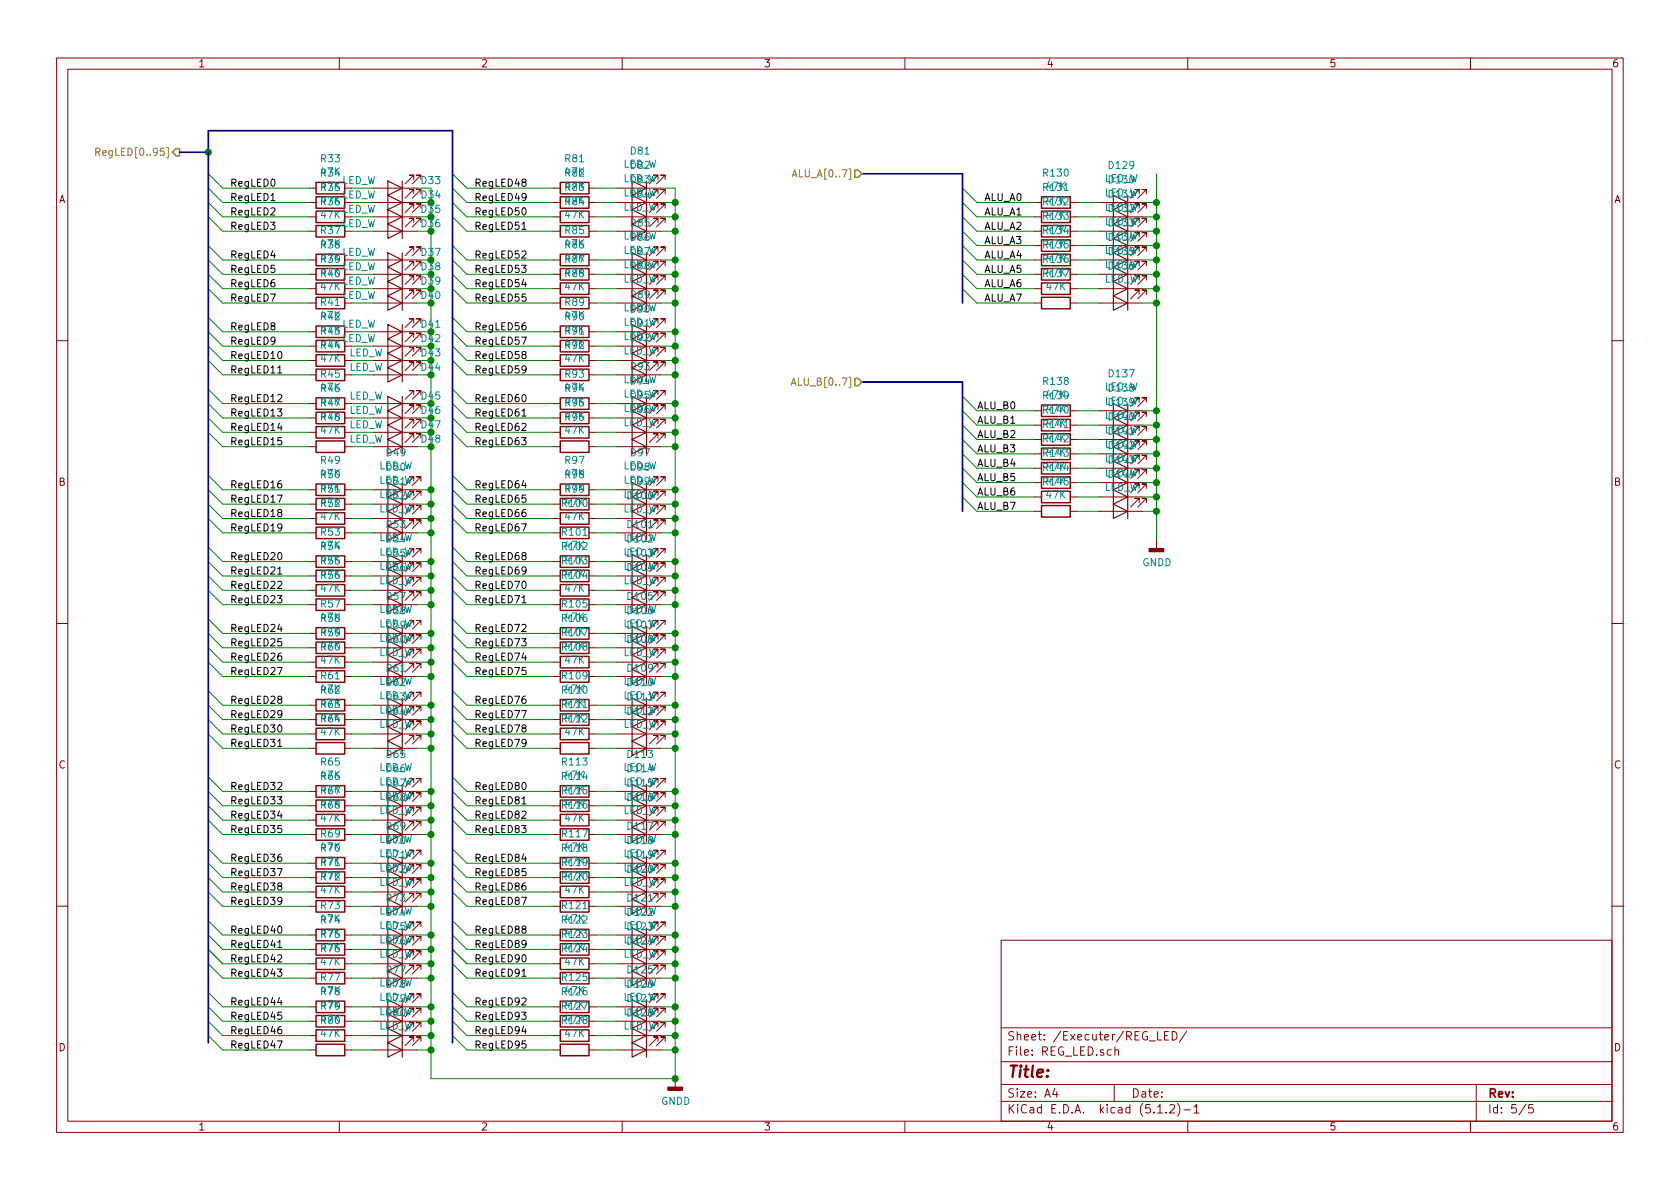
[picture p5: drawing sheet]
<svg xmlns="http://www.w3.org/2000/svg" width="297mm" height="210mm" viewBox="0 0 297 210" stroke-linecap="round" stroke-linejoin="round" font-family="sans-serif">
<defs><g id="words">
<text font-size="2.8" fill="#840000" x="178" y="190.5">Title:</text>
<g font-size="2.1" fill="#840000">
<text x="178" y="184">Sheet: /Executer/REG_LED/</text>
<text x="178" y="186.7">File: REG_LED.sch</text>
<text x="178" y="196.9">KiCad E.D.A. kicad (5.1.2)-1</text>
<text x="178" y="194.1">Size: A4</text>
<text x="200" y="194.1">Date:</text>
<text x="263" y="194.1">Rev:</text>
<text x="263" y="196.9">Id: 5/5</text>
</g>
<g font-size="1.8" fill="#840000">
<text x="35" y="11.9">1</text>
<text x="85" y="11.9">2</text>
<text x="135" y="11.9">3</text>
<text x="185" y="11.9">4</text>
<text x="235" y="11.9">5</text>
<text x="285" y="11.9">6</text>
<text x="10.4" y="35.9">A</text>
<text x="285.4" y="35.9">A</text>
<text x="111.6" y="80.7">D97</text>
<text x="10.4" y="85.9">B</text>
<text x="285.4" y="85.9">B</text>
<text x="10.4" y="135.9">C</text>
<text x="111.1" y="134">D113</text>
<text x="285.4" y="135.9">C</text>
<text x="10.4" y="185.9">D</text>
<text x="285.4" y="185.9">D</text>
<text x="35" y="199.9">1</text>
<text x="85" y="199.9">2</text>
<text x="135" y="199.9">3</text>
<text x="185" y="199.9">4</text>
<text x="235" y="199.9">5</text>
<text x="285" y="199.9">6</text>
</g>
<g font-size="1.8" fill="#848400">
<text x="18.2" y="27.6">RegLED[0..95]</text>
<text x="140.8" y="31.4">ALU_A[0..7]</text>
<text x="140.8" y="68.2">ALU_B[0..7]</text>
</g>
<g font-size="1.8" fill="#008484">
<text x="56.8" y="28.7">R33</text>
<text x="100" y="28.7">R81</text>
<text x="111.6" y="27.4">D81</text>
<text x="111.6" y="29.9">D82</text>
<text x="196.2" y="29.9">D129</text>
<text x="56.8" y="31">47K</text>
<text x="56.8" y="33.8">R35</text>
<text x="60.4" y="32.6">LED_W</text>
<text x="60.4" y="35.1">LED_W</text>
<text x="74.5" y="32.6">D33</text>
<text x="74.5" y="35.1">D34</text>
<text x="100" y="31.2">R82</text>
<text x="100" y="33.5">47K</text>
<text x="110.1" y="32.2">LED_W</text>
<text x="110.1" y="34.7">LED_W</text>
<text x="111.6" y="32.4">D83</text>
<text x="111.6" y="35">D84</text>
<text x="184.6" y="31.2">R130</text>
<text x="185.1" y="33.5">47K</text>
<text x="195.2" y="34.7">LED_W</text>
<text x="196.2" y="32.4">D130</text>
<text x="196.2" y="35">D131</text>
<text x="56.8" y="36.1">47K</text>
<text x="56.8" y="38.6">47K</text>
<text x="56.8" y="41.4">R37</text>
<text x="60.4" y="37.6">LED_W</text>
<text x="60.4" y="40.2">LED_W</text>
<text x="74.5" y="37.6">D35</text>
<text x="74.5" y="40.2">D36</text>
<text x="100" y="36.1">47K</text>
<text x="100" y="38.6">47K</text>
<text x="100" y="41.4">R85</text>
<text x="110.1" y="37.3">LED_W</text>
<text x="111.6" y="40.1">D85</text>
<text x="185.1" y="36.1">47K</text>
<text x="185.1" y="38.6">47K</text>
<text x="185.1" y="41.2">47K</text>
<text x="195.2" y="37.3">LED_W</text>
<text x="195.2" y="39.8">LED_W</text>
<text x="196.2" y="37.5">D132</text>
<text x="196.2" y="40.1">D133</text>
<text x="56.8" y="43.9">R38</text>
<text x="56.8" y="46.5">R39</text>
<text x="60.4" y="45.3">LED_W</text>
<text x="60.4" y="47.8">LED_W</text>
<text x="74.5" y="45.3">D37</text>
<text x="74.5" y="47.8">D38</text>
<text x="100" y="43.7">47K</text>
<text x="100" y="46.2">47K</text>
<text x="110.1" y="44.9">LED_W</text>
<text x="110.1" y="47.4">LED_W</text>
<text x="111.6" y="42.6">D86</text>
<text x="111.6" y="45.1">D87</text>
<text x="111.6" y="47.7">D88</text>
<text x="185.1" y="43.7">47K</text>
<text x="185.1" y="46.2">47K</text>
<text x="195.2" y="42.4">LED_W</text>
<text x="195.2" y="44.9">LED_W</text>
<text x="195.2" y="47.4">LED_W</text>
<text x="196.2" y="42.6">D134</text>
<text x="196.2" y="45.1">D135</text>
<text x="196.2" y="47.7">D136</text>
<text x="56.8" y="48.8">47K</text>
<text x="56.8" y="51.3">47K</text>
<text x="60.4" y="50.3">LED_W</text>
<text x="60.4" y="52.9">LED_W</text>
<text x="74.5" y="50.3">D39</text>
<text x="74.5" y="52.9">D40</text>
<text x="100" y="49">R88</text>
<text x="100" y="51.3">47K</text>
<text x="110.1" y="50">LED_W</text>
<text x="111.6" y="52.8">D89</text>
<text x="185.1" y="48.8">47K</text>
<text x="185.1" y="51.3">47K</text>
<text x="195.2" y="50">LED_W</text>
<text x="56.8" y="54.1">R41</text>
<text x="56.8" y="56.6">R42</text>
<text x="56.8" y="58.9">47K</text>
<text x="60.4" y="58">LED_W</text>
<text x="74.5" y="58">D41</text>
<text x="100" y="54.1">R89</text>
<text x="100" y="56.4">47K</text>
<text x="100" y="59.2">R91</text>
<text x="110.1" y="57.6">LED_W</text>
<text x="111.6" y="55.3">D90</text>
<text x="111.6" y="57.8">D91</text>
<text x="56.8" y="61.7">R44</text>
<text x="56.8" y="64">47K</text>
<text x="60.4" y="60.5">LED_W</text>
<text x="61.6" y="63">LED_W</text>
<text x="61.6" y="65.6">LED_W</text>
<text x="74.5" y="60.5">D42</text>
<text x="74.5" y="63">D43</text>
<text x="74.5" y="65.6">D44</text>
<text x="100" y="61.7">R92</text>
<text x="100" y="64">47K</text>
<text x="110.1" y="60.1">LED_W</text>
<text x="110.1" y="62.7">LED_W</text>
<text x="111.6" y="60.4">D92</text>
<text x="111.6" y="65.5">D93</text>
<text x="56.8" y="66.8">R45</text>
<text x="56.8" y="69.1">47K</text>
<text x="56.8" y="71.9">R47</text>
<text x="61.6" y="70.7">LED_W</text>
<text x="74.5" y="70.7">D45</text>
<text x="100" y="66.8">R93</text>
<text x="100" y="69.1">47K</text>
<text x="100" y="71.9">R95</text>
<text x="110.1" y="70.3">LED_W</text>
<text x="111.6" y="68">D94</text>
<text x="111.6" y="70.5">D95</text>
<text x="184.6" y="68.1">R138</text>
<text x="185.1" y="70.4">47K</text>
<text x="195.2" y="71.6">LED_W</text>
<text x="196.2" y="66.7">D137</text>
<text x="196.2" y="69.3">D138</text>
<text x="196.2" y="71.8">D139</text>
<text x="56.8" y="74.4">R48</text>
<text x="56.8" y="76.7">47K</text>
<text x="61.6" y="73.2">LED_W</text>
<text x="61.6" y="75.7">LED_W</text>
<text x="74.5" y="73.2">D46</text>
<text x="74.5" y="75.7">D47</text>
<text x="100" y="74.2">47K</text>
<text x="100" y="76.7">47K</text>
<text x="110.1" y="72.8">LED_W</text>
<text x="110.1" y="75.4">LED_W</text>
<text x="111.6" y="73.1">D96</text>
<text x="185.1" y="72.9">47K</text>
<text x="185.1" y="75.5">47K</text>
<text x="185.1" y="78">47K</text>
<text x="195.2" y="74.1">LED_W</text>
<text x="195.2" y="76.7">LED_W</text>
<text x="196.2" y="74.3">D140</text>
<text x="196.2" y="76.9">D141</text>
<text x="56.8" y="82">R49</text>
<text x="61.6" y="78.3">LED_W</text>
<text x="68.4" y="80.7">D49</text>
<text x="68.4" y="83.2">D50</text>
<text x="74.5" y="78.3">D48</text>
<text x="100" y="82">R97</text>
<text x="111.6" y="83.2">D98</text>
<text x="185.1" y="80.5">47K</text>
<text x="185.1" y="83.1">47K</text>
<text x="195.2" y="79.2">LED_W</text>
<text x="195.2" y="81.7">LED_W</text>
<text x="196.2" y="79.4">D142</text>
<text x="196.2" y="82">D143</text>
<text x="56.8" y="84.3">47K</text>
<text x="56.8" y="87.1">R51</text>
<text x="56.8" y="89.7">R52</text>
<text x="66.9" y="85.5">LED_W</text>
<text x="66.9" y="88.1">LED_W</text>
<text x="68.4" y="85.8">D51</text>
<text x="68.4" y="88.3">D52</text>
<text x="100" y="84.6">R98</text>
<text x="100" y="87.1">R99</text>
<text x="100" y="89.4">47K</text>
<text x="110.1" y="85.5">LED_W</text>
<text x="110.1" y="88.1">LED_W</text>
<text x="111.1" y="88.3">D100</text>
<text x="111.6" y="85.8">D99</text>
<text x="185.1" y="85.6">47K</text>
<text x="185.1" y="88.2">47K</text>
<text x="195.2" y="84.3">LED_W</text>
<text x="195.2" y="86.8">LED_W</text>
<text x="196.2" y="84.5">D144</text>
<text x="56.8" y="92">47K</text>
<text x="56.8" y="94.7">R53</text>
<text x="66.9" y="90.6">LED_W</text>
<text x="68.4" y="93.4">D53</text>
<text x="68.4" y="95.9">D54</text>
<text x="99.5" y="94.7">R101</text>
<text x="100" y="92">47K</text>
<text x="110.1" y="90.6">LED_W</text>
<text x="111.1" y="93.4">D101</text>
<text x="111.1" y="95.9">D102</text>
<text x="56.8" y="97">47K</text>
<text x="56.8" y="99.8">R55</text>
<text x="66.9" y="98.2">LED_W</text>
<text x="66.9" y="100.8">LED_W</text>
<text x="68.4" y="98.5">D55</text>
<text x="68.4" y="101">D56</text>
<text x="100" y="97">47K</text>
<text x="100" y="99.6">47K</text>
<text x="110.1" y="98.2">LED_W</text>
<text x="110.1" y="100.8">LED_W</text>
<text x="111.1" y="98.5">D103</text>
<text x="111.1" y="101">D104</text>
<text x="202" y="100.1">GNDD</text>
<text x="56.8" y="102.1">47K</text>
<text x="56.8" y="104.7">47K</text>
<text x="56.8" y="107.4">R57</text>
<text x="66.9" y="103.3">LED_W</text>
<text x="68.4" y="106.1">D57</text>
<text x="99.5" y="107.4">R105</text>
<text x="100" y="102.1">47K</text>
<text x="100" y="104.7">47K</text>
<text x="110.1" y="103.3">LED_W</text>
<text x="111.1" y="106.1">D105</text>
<text x="56.8" y="110">R58</text>
<text x="56.8" y="112.5">R59</text>
<text x="66.9" y="110.9">LED_W</text>
<text x="66.9" y="113.5">LED_W</text>
<text x="68.4" y="108.6">D58</text>
<text x="68.4" y="111.2">D59</text>
<text x="68.4" y="113.7">D60</text>
<text x="100" y="109.7">47K</text>
<text x="100" y="112.3">47K</text>
<text x="110.1" y="110.9">LED_W</text>
<text x="110.1" y="113.5">LED_W</text>
<text x="111.1" y="108.6">D106</text>
<text x="111.1" y="111.2">D107</text>
<text x="111.1" y="113.7">D108</text>
<text x="56.8" y="114.8">47K</text>
<text x="56.8" y="117.4">47K</text>
<text x="66.9" y="116">LED_W</text>
<text x="68.4" y="118.8">D61</text>
<text x="100" y="114.8">47K</text>
<text x="100" y="117.4">47K</text>
<text x="110.1" y="116">LED_W</text>
<text x="111.1" y="118.8">D109</text>
<text x="56.8" y="120.1">R61</text>
<text x="56.8" y="122.7">R62</text>
<text x="56.8" y="125">47K</text>
<text x="66.9" y="123.6">LED_W</text>
<text x="68.4" y="121.3">D62</text>
<text x="68.4" y="123.9">D63</text>
<text x="99.5" y="120.1">R109</text>
<text x="100" y="122.4">47K</text>
<text x="100" y="125">47K</text>
<text x="110.1" y="123.6">LED_W</text>
<text x="111.1" y="121.3">D110</text>
<text x="111.1" y="123.9">D111</text>
<text x="56.8" y="127.5">47K</text>
<text x="56.8" y="130.1">47K</text>
<text x="66.9" y="126.2">LED_W</text>
<text x="66.9" y="128.7">LED_W</text>
<text x="68.4" y="126.4">D64</text>
<text x="100" y="127.5">47K</text>
<text x="100" y="130.1">47K</text>
<text x="110.1" y="126.2">LED_W</text>
<text x="110.1" y="128.7">LED_W</text>
<text x="111.1" y="126.4">D112</text>
<text x="56.8" y="135.4">R65</text>
<text x="56.8" y="137.7">47K</text>
<text x="68.4" y="134">D65</text>
<text x="68.4" y="136.6">D66</text>
<text x="99.5" y="135.4">R113</text>
<text x="100" y="137.7">47K</text>
<text x="111.1" y="136.6">D114</text>
<text x="56.8" y="140.2">47K</text>
<text x="56.8" y="143">R68</text>
<text x="66.9" y="138.9">LED_W</text>
<text x="66.9" y="141.4">LED_W</text>
<text x="66.9" y="144">LED_W</text>
<text x="68.4" y="139.1">D67</text>
<text x="68.4" y="141.7">D68</text>
<text x="100" y="140.2">47K</text>
<text x="100" y="142.8">47K</text>
<text x="110.1" y="138.9">LED_W</text>
<text x="110.1" y="141.4">LED_W</text>
<text x="110.1" y="144">LED_W</text>
<text x="111.1" y="139.1">D115</text>
<text x="111.1" y="141.7">D116</text>
<text x="56.8" y="145.3">47K</text>
<text x="56.8" y="148.1">R69</text>
<text x="68.4" y="146.7">D69</text>
<text x="68.4" y="149.3">D70</text>
<text x="99.5" y="148.1">R117</text>
<text x="100" y="145.3">47K</text>
<text x="111.1" y="146.7">D117</text>
<text x="111.1" y="149.3">D118</text>
<text x="56.8" y="150.4">47K</text>
<text x="56.8" y="153.2">R71</text>
<text x="56.8" y="155.7">R72</text>
<text x="66.9" y="151.6">LED_W</text>
<text x="66.9" y="154.1">LED_W</text>
<text x="68.4" y="151.8">D71</text>
<text x="68.4" y="154.4">D72</text>
<text x="100" y="150.4">47K</text>
<text x="100" y="152.9">47K</text>
<text x="100" y="155.5">47K</text>
<text x="110.1" y="151.6">LED_W</text>
<text x="110.1" y="154.1">LED_W</text>
<text x="111.1" y="151.8">D119</text>
<text x="111.1" y="154.4">D120</text>
<text x="56.8" y="158">47K</text>
<text x="56.8" y="160.8">R73</text>
<text x="66.9" y="156.7">LED_W</text>
<text x="68.4" y="159.4">D73</text>
<text x="68.4" y="162">D74</text>
<text x="99.5" y="160.8">R121</text>
<text x="100" y="158">47K</text>
<text x="110.1" y="156.7">LED_W</text>
<text x="111.1" y="159.4">D121</text>
<text x="111.1" y="162">D122</text>
<text x="56.8" y="163.3">R74</text>
<text x="56.8" y="165.9">R75</text>
<text x="66.9" y="164.3">LED_W</text>
<text x="66.9" y="166.8">LED_W</text>
<text x="68.4" y="164.5">D75</text>
<text x="68.4" y="167.1">D76</text>
<text x="100" y="163.1">47K</text>
<text x="100" y="165.6">47K</text>
<text x="110.1" y="164.3">LED_W</text>
<text x="110.1" y="166.8">LED_W</text>
<text x="111.1" y="164.5">D123</text>
<text x="111.1" y="167.1">D124</text>
<text x="56.8" y="168.2">47K</text>
<text x="56.8" y="170.7">47K</text>
<text x="56.8" y="173.5">R77</text>
<text x="66.9" y="169.4">LED_W</text>
<text x="68.4" y="172.1">D77</text>
<text x="99.5" y="173.5">R125</text>
<text x="100" y="168.2">47K</text>
<text x="100" y="170.7">47K</text>
<text x="110.1" y="169.4">LED_W</text>
<text x="111.1" y="172.1">D125</text>
<text x="56.8" y="176">R78</text>
<text x="56.8" y="178.6">R79</text>
<text x="66.9" y="177">LED_W</text>
<text x="66.9" y="179.5">LED_W</text>
<text x="68.4" y="174.7">D78</text>
<text x="68.4" y="177.2">D79</text>
<text x="68.4" y="179.8">D80</text>
<text x="100" y="175.8">47K</text>
<text x="100" y="178.3">47K</text>
<text x="110.1" y="177">LED_W</text>
<text x="110.1" y="179.5">LED_W</text>
<text x="111.1" y="174.7">D126</text>
<text x="111.1" y="177.2">D127</text>
<text x="111.1" y="179.8">D128</text>
<text x="56.8" y="180.9">47K</text>
<text x="56.8" y="183.4">47K</text>
<text x="66.9" y="182.1">LED_W</text>
<text x="100" y="180.9">47K</text>
<text x="100" y="183.4">47K</text>
<text x="110.1" y="182.1">LED_W</text>
<text x="116.9" y="195.4">GNDD</text>
</g>
<g font-size="1.8">
<text x="40.6" y="33">RegLED0</text>
<text x="40.6" y="35.6">RegLED1</text>
<text x="83.8" y="33">RegLED48</text>
<text x="83.8" y="35.6">RegLED49</text>
<text x="174" y="35.6">ALU_A0</text>
<text x="40.6" y="38.1">RegLED2</text>
<text x="40.6" y="40.6">RegLED3</text>
<text x="83.8" y="38.1">RegLED50</text>
<text x="83.8" y="40.6">RegLED51</text>
<text x="174" y="38.1">ALU_A1</text>
<text x="174" y="40.6">ALU_A2</text>
<text x="40.6" y="45.7">RegLED4</text>
<text x="83.8" y="45.7">RegLED52</text>
<text x="174" y="43.2">ALU_A3</text>
<text x="174" y="45.7">ALU_A4</text>
<text x="40.6" y="48.3">RegLED5</text>
<text x="40.6" y="50.8">RegLED6</text>
<text x="40.6" y="53.3">RegLED7</text>
<text x="83.8" y="48.3">RegLED53</text>
<text x="83.8" y="50.8">RegLED54</text>
<text x="83.8" y="53.3">RegLED55</text>
<text x="174" y="48.3">ALU_A5</text>
<text x="174" y="50.8">ALU_A6</text>
<text x="174" y="53.3">ALU_A7</text>
<text x="40.6" y="58.4">RegLED8</text>
<text x="83.8" y="58.4">RegLED56</text>
<text x="40.6" y="61">RegLED9</text>
<text x="40.6" y="63.5">RegLED10</text>
<text x="83.8" y="61">RegLED57</text>
<text x="83.8" y="63.5">RegLED58</text>
<text x="40.6" y="66">RegLED11</text>
<text x="40.6" y="71.1">RegLED12</text>
<text x="83.8" y="66">RegLED59</text>
<text x="83.8" y="71.1">RegLED60</text>
<text x="40.6" y="73.7">RegLED13</text>
<text x="40.6" y="76.2">RegLED14</text>
<text x="83.8" y="73.7">RegLED61</text>
<text x="83.8" y="76.2">RegLED62</text>
<text x="172.7" y="72.4">ALU_B0</text>
<text x="172.7" y="74.9">ALU_B1</text>
<text x="172.7" y="77.5">ALU_B2</text>
<text x="40.6" y="78.7">RegLED15</text>
<text x="83.8" y="78.7">RegLED63</text>
<text x="172.7" y="80">ALU_B3</text>
<text x="172.7" y="82.5">ALU_B4</text>
<text x="40.6" y="86.4">RegLED16</text>
<text x="40.6" y="88.9">RegLED17</text>
<text x="83.8" y="86.4">RegLED64</text>
<text x="83.8" y="88.9">RegLED65</text>
<text x="172.7" y="85.1">ALU_B5</text>
<text x="172.7" y="87.6">ALU_B6</text>
<text x="40.6" y="91.4">RegLED18</text>
<text x="40.6" y="94">RegLED19</text>
<text x="83.8" y="91.4">RegLED66</text>
<text x="83.8" y="94">RegLED67</text>
<text x="172.7" y="90.2">ALU_B7</text>
<text x="40.6" y="99.1">RegLED20</text>
<text x="40.6" y="101.6">RegLED21</text>
<text x="83.8" y="99.1">RegLED68</text>
<text x="83.8" y="101.6">RegLED69</text>
<text x="40.6" y="104.1">RegLED22</text>
<text x="40.6" y="106.7">RegLED23</text>
<text x="83.8" y="104.1">RegLED70</text>
<text x="83.8" y="106.7">RegLED71</text>
<text x="40.6" y="111.8">RegLED24</text>
<text x="83.8" y="111.8">RegLED72</text>
<text x="40.6" y="114.3">RegLED25</text>
<text x="40.6" y="116.8">RegLED26</text>
<text x="40.6" y="119.4">RegLED27</text>
<text x="83.8" y="114.3">RegLED73</text>
<text x="83.8" y="116.8">RegLED74</text>
<text x="83.8" y="119.4">RegLED75</text>
<text x="40.6" y="124.5">RegLED28</text>
<text x="83.8" y="124.5">RegLED76</text>
<text x="40.6" y="127">RegLED29</text>
<text x="40.6" y="129.5">RegLED30</text>
<text x="83.8" y="127">RegLED77</text>
<text x="83.8" y="129.5">RegLED78</text>
<text x="40.6" y="132.1">RegLED31</text>
<text x="83.8" y="132.1">RegLED79</text>
<text x="40.6" y="139.7">RegLED32</text>
<text x="40.6" y="142.2">RegLED33</text>
<text x="83.8" y="139.7">RegLED80</text>
<text x="83.8" y="142.2">RegLED81</text>
<text x="40.6" y="144.8">RegLED34</text>
<text x="40.6" y="147.3">RegLED35</text>
<text x="83.8" y="144.8">RegLED82</text>
<text x="83.8" y="147.3">RegLED83</text>
<text x="40.6" y="152.4">RegLED36</text>
<text x="40.6" y="154.9">RegLED37</text>
<text x="83.8" y="152.4">RegLED84</text>
<text x="83.8" y="154.9">RegLED85</text>
<text x="40.6" y="157.5">RegLED38</text>
<text x="40.6" y="160">RegLED39</text>
<text x="83.8" y="157.5">RegLED86</text>
<text x="83.8" y="160">RegLED87</text>
<text x="40.6" y="165.1">RegLED40</text>
<text x="40.6" y="167.6">RegLED41</text>
<text x="83.8" y="165.1">RegLED88</text>
<text x="83.8" y="167.6">RegLED89</text>
<text x="40.6" y="170.2">RegLED42</text>
<text x="40.6" y="172.7">RegLED43</text>
<text x="83.8" y="170.2">RegLED90</text>
<text x="83.8" y="172.7">RegLED91</text>
<text x="40.6" y="177.8">RegLED44</text>
<text x="83.8" y="177.8">RegLED92</text>
<text x="40.6" y="180.3">RegLED45</text>
<text x="40.6" y="182.9">RegLED46</text>
<text x="40.6" y="185.4">RegLED47</text>
<text x="83.8" y="180.3">RegLED93</text>
<text x="83.8" y="182.9">RegLED94</text>
<text x="83.8" y="185.4">RegLED95</text>
</g>
</g></defs>
<g fill="none" stroke="#840000" stroke-width=".18">
<path d="M10 10.3h277v189.9h-277zM12 12.2h273v186.1h-273zM60 10.3v1.9M110 10.3v1.9M160 10.3v1.9M210 10.3v1.9M260 10.3v1.9M54.6 33.3h1.3M54.6 35.8h1.3M54.6 38.3h1.3M66 33.3h7.7M66 35.8h7.7"/>
<path d="M66 38.3h7.7M73.2 31.7v-.7h-.8h.8l-1.6 1.5M73.2 34.3v-.8h-.8h.8l-1.6 1.5M73.2 36.8v-.7h-.8h.8l-1.6 1.5M73.2 39.4v-.8h-.8h.8l-1.6 1.5M74.4 31.7v-.7h-.7h.7l-1.5 1.5M74.4 34.3v-.8h-.7h.7l-1.5 1.5M74.4 36.8v-.7h-.7h.7l-1.5 1.5M74.4 39.4v-.8h-.7h.7l-1.5 1.5M97.8 33.3h1.3M97.8 35.8h1.3M97.8 38.3h1.3"/>
<path d="M104.1 33.3h1.3M104.1 35.8h1.3M104.1 38.3h1.3M109.2 33.3h2.6M109.2 35.8h2.6M109.2 38.3h2.6M114.3 33.3h2.5M114.3 35.8h2.5M114.3 38.3h2.5M116.3 39.4v-.8h-.7h.7l-1.5 1.5M117.6 31.7v-.7h-.8h.8l-1.5 1.5M117.6 34.3v-.8h-.8h.8l-1.5 1.5"/>
<path d="M117.6 36.8v-.7h-.8h.8l-1.5 1.5M117.6 39.4v-.8h-.8h.8l-1.5 1.5M182.9 35.8h1.2M182.9 38.3h1.2M189.2 35.8h1.3M189.2 38.3h1.3M194.3 35.8h2.5M194.3 38.3h2.5M199.4 35.8h2.5M199.4 38.3h2.5M202.7 34.3v-.8h-.8h.8l-1.5 1.5M202.7 36.8v-.7h-.8h.8l-1.5 1.5"/>
<path d="M202.7 39.4v-.8h-.8h.8l-1.5 1.5M54.6 40.9h1.3M54.6 46h1.3M54.6 48.5h1.3M54.6 51h1.3M54.6 53.6h1.3M54.6 58.7h1.3M66 40.9h7.7M66 46h7.7M66 48.5h7.7M66 51h7.7M66 53.6h7.7"/>
<path d="M66 58.7h7.7M73.2 44.4v-.7h-.8h.8l-1.6 1.5M73.2 47v-.8h-.8h.8l-1.6 1.5M73.2 49.5v-.7h-.8h.8l-1.6 1.5M73.2 52.1v-.8h-.8h.8l-1.6 1.5M73.2 57.1v-.7h-.8h.8l-1.6 1.5M73.2 59.7v-.8h-.8h.8l-1.6 1.5M74.4 44.4v-.7h-.7h.7l-1.5 1.5M74.4 47v-.8h-.7h.7l-1.5 1.5M74.4 49.5v-.7h-.7h.7l-1.5 1.5M74.4 52.1v-.8h-.7h.7l-1.5 1.5M74.4 57.1v-.7h-.7h.7l-1.5 1.5"/>
<path d="M74.4 59.7v-.8h-.7h.7l-1.5 1.5M97.8 40.9h1.3M97.8 46h1.3M97.8 48.5h1.3M97.8 51h1.3M97.8 53.6h1.3M97.8 58.7h1.3M104.1 40.9h1.3M104.1 46h1.3M104.1 48.5h1.3M104.1 51h1.3M104.1 53.6h1.3"/>
<path d="M104.1 58.7h1.3M109.2 40.9h2.6M109.2 46h2.6M109.2 48.5h2.6M109.2 51h2.6M109.2 53.6h2.6M109.2 58.7h2.6M114.3 40.9h2.5M114.3 46h2.5M114.3 48.5h2.5M114.3 51h2.5M114.3 53.6h2.5"/>
<path d="M114.3 58.7h2.5M116.3 52.1v-.8h-.7h.7l-1.5 1.5M117.6 44.4v-.7h-.8h.8l-1.5 1.5M117.6 47v-.8h-.8h.8l-1.5 1.5M117.6 49.5v-.7h-.8h.8l-1.5 1.5M117.6 52.1v-.8h-.8h.8l-1.5 1.5M117.6 57.1v-.7h-.8h.8l-1.5 1.5M117.6 59.7v-.8h-.8h.8l-1.5 1.5M182.9 40.9h1.2M182.9 46h1.2M182.9 48.5h1.2M182.9 51h1.2"/>
<path d="M182.9 53.6h1.2M182.9 43.4h1.2M189.2 40.9h1.3M189.2 46h1.3M189.2 48.5h1.3M189.2 51h1.3M189.2 53.6h1.3M189.2 43.4h1.3M194.3 40.9h2.5M194.3 46h2.5M194.3 48.5h2.5M194.3 51h7.6"/>
<path d="M194.3 53.6h7.6M194.3 43.4h2.5M199.4 40.9h2.5M199.4 46h2.5M199.4 48.5h2.5M199.4 43.4h2.5M201.4 52.1v-.8h-.7h.7l-1.5 1.5M202.7 41.9v-.8h-.8h.8l-1.5 1.6M202.7 44.4v-.7h-.8h.8l-1.5 1.5M202.7 47v-.8h-.8h.8l-1.5 1.5M202.7 49.5v-.7h-.8h.8l-1.5 1.5M202.7 52.1v-.8h-.8h.8l-1.5 1.5"/>
<path d="M10 60.2h2M54.6 61.2h1.3M54.6 63.7h1.3M54.6 66.3h1.3M54.6 71.4h1.3M54.6 73.9h1.3M54.6 76.4h1.3M54.6 79h1.3M61 63.7h1.2M61 66.3h1.2M61 71.4h1.2M61 73.9h1.2"/>
<path d="M61 76.4h1.2M61 79h1.2M66 61.2h7.7M66 63.7h7.7M66 66.3h7.7M66 71.4h7.7M66 73.9h7.7M66 76.4h7.7M66 79h2.6M71.1 79h2.6M73.2 62.2v-.7h-.8h.8l-1.6 1.5M73.2 64.8v-.8h-.8h.8l-1.6 1.5"/>
<path d="M73.2 69.8v-.7h-.8h.8l-1.6 1.5M73.2 72.4v-.8h-.8h.8l-1.6 1.5M73.2 74.9v-.7h-.8h.8l-1.6 1.5M73.2 77.5v-.8h-.8h.8l-1.6 1.5M74.4 62.2v-.7h-.7h.7l-1.5 1.5M74.4 64.8v-.8h-.7h.7l-1.5 1.5M74.4 69.8v-.7h-.7h.7l-1.5 1.5M74.4 72.4v-.8h-.7h.7l-1.5 1.5M74.4 74.9v-.7h-.7h.7l-1.5 1.5M74.4 77.5v-.8h-.7h.7l-1.5 1.5M97.8 61.2h1.3M97.8 63.7h1.3"/>
<path d="M97.8 66.3h1.3M97.8 71.4h1.3M97.8 73.9h1.3M97.8 76.4h1.3M97.8 79h1.3M104.1 61.2h1.3M104.1 63.7h1.3M104.1 66.3h1.3M104.1 71.4h1.3M104.1 73.9h1.3M104.1 76.4h1.3M104.1 79h1.3"/>
<path d="M109.2 61.2h2.6M109.2 63.7h2.6M109.2 66.3h2.6M109.2 71.4h2.6M109.2 73.9h2.6M109.2 76.4h7.6M109.2 79h2.6M114.3 61.2h2.5M114.3 63.7h2.5M114.3 66.3h2.5M114.3 71.4h2.5M114.3 73.9h2.5"/>
<path d="M114.3 79h2.5M116.3 64.8v-.8h-.7h.7l-1.5 1.5M116.3 77.5v-.8h-.7h.7l-1.5 1.5M117.6 62.2v-.7h-.8h.8l-1.5 1.5M117.6 64.8v-.8h-.8h.8l-1.5 1.5M117.6 69.8v-.7h-.8h.8l-1.5 1.5M117.6 72.4v-.8h-.8h.8l-1.5 1.5M117.6 74.9v-.7h-.8h.8l-1.5 1.5M117.6 77.5v-.8h-.8h.8l-1.5 1.5M182.9 72.6h1.2M182.9 75.2h1.2M182.9 77.7h1.2"/>
<path d="M189.2 72.6h1.3M189.2 75.2h1.3M189.2 77.7h1.3M194.3 72.6h2.5M194.3 75.2h2.5M194.3 77.7h2.5M199.4 72.6h2.5M199.4 75.2h2.5M199.4 77.7h2.5M202.7 71.1v-.7h-.8h.8l-1.5 1.5M202.7 73.7v-.8h-.8h.8l-1.5 1.5M202.7 76.2v-.8h-.8h.8l-1.5 1.6"/>
<path d="M202.7 78.7v-.7h-.8h.8l-1.5 1.5M285 60.2h2M54.6 86.6h1.3M54.6 89.1h1.3M54.6 91.7h1.3M54.6 94.2h1.3M54.6 99.3h1.3M61 86.6h1.2M61 89.1h1.2M61 91.7h1.2M61 94.2h1.2M61 99.3h1.2"/>
<path d="M66 86.6h2.6M66 89.1h2.6M66 91.7h2.6M66 94.2h2.6M66 99.3h2.6M71.1 86.6h2.6M71.1 89.1h2.6M71.1 91.7h2.6M71.1 94.2h2.6M71.1 99.3h2.6M73.2 92.7v-.8h-.8h.8l-1.6 1.6M74.4 85.1v-.8h-.7h.7l-1.5 1.5"/>
<path d="M74.4 87.6v-.7h-.7h.7l-1.5 1.5M74.4 90.2v-.8h-.7h.7l-1.5 1.5M74.4 92.7v-.8h-.7h.7l-1.5 1.6M74.4 97.8v-.8h-.7h.7l-1.5 1.5M97.8 86.6h1.3M97.8 89.1h1.3M97.8 91.7h1.3M97.8 94.2h1.3M97.8 99.3h1.3M104.1 86.6h1.3M104.1 89.1h1.3M104.1 91.7h1.3"/>
<path d="M104.1 94.2h1.3M104.1 99.3h1.3M109.2 86.6h2.6M109.2 89.1h2.6M109.2 91.7h2.6M109.2 94.2h2.6M109.2 99.3h2.6M114.3 86.6h2.5M114.3 89.1h2.5M114.3 91.7h2.5M114.3 94.2h2.5M114.3 99.3h2.5"/>
<path d="M116.3 92.7v-.8h-.7h.7l-1.5 1.6M117.6 85.1v-.8h-.8h.8l-1.5 1.5M117.6 87.6v-.7h-.8h.8l-1.5 1.5M117.6 90.2v-.8h-.8h.8l-1.5 1.5M117.6 92.7v-.8h-.8h.8l-1.5 1.6M117.6 97.8v-.8h-.8h.8l-1.5 1.5M182.9 80.3h1.2M182.9 82.8h1.2M182.9 85.3h1.2M182.9 87.9h1.2M182.9 90.4h1.2M189.2 80.3h1.3"/>
<path d="M189.2 82.8h1.3M189.2 85.3h1.3M189.2 87.9h1.3M189.2 90.4h1.3M194.3 80.3h2.5M194.3 82.8h2.5M194.3 85.3h2.5M194.3 87.9h7.6M194.3 90.4h7.6M199.4 80.3h2.5M199.4 82.8h2.5M199.4 85.3h2.5"/>
<path d="M201.4 88.9v-.8h-.7h.7l-1.5 1.6M202.7 81.3v-.8h-.8h.8l-1.5 1.5M202.7 83.8v-.7h-.8h.8l-1.5 1.5M202.7 86.4v-.8h-.8h.8l-1.5 1.5M202.7 88.9v-.8h-.8h.8l-1.5 1.6M204.5 95.5v1.5M10 110.3h2M54.6 101.8h1.3M54.6 104.4h1.3M54.6 106.9h1.3M54.6 112h1.3M54.6 114.5h1.3"/>
<path d="M54.6 117.1h1.3M54.6 119.6h1.3M61 101.8h1.2M61 104.4h1.2M61 106.9h1.2M61 112h1.2M61 114.5h1.2M61 117.1h1.2M61 119.6h1.2M66 101.8h2.6M66 104.4h2.6M66 106.9h2.6"/>
<path d="M66 112h2.6M66 114.5h2.6M66 117.1h2.6M66 119.6h2.6M71.1 101.8h2.6M71.1 104.4h2.6M71.1 106.9h2.6M71.1 112h2.6M71.1 114.5h2.6M71.1 117.1h2.6M71.1 119.6h2.6M73.2 105.4v-.8h-.8h.8l-1.6 1.6"/>
<path d="M73.2 118.1v-.8h-.8h.8l-1.6 1.6M74.4 100.3v-.7h-.7h.7l-1.5 1.5M74.4 102.9v-.8h-.7h.7l-1.5 1.5M74.4 105.4v-.8h-.7h.7l-1.5 1.6M74.4 110.5v-.8h-.7h.7l-1.5 1.5M74.4 113v-.7h-.7h.7l-1.5 1.5M74.4 115.6v-.8h-.7h.7l-1.5 1.5M74.4 118.1v-.8h-.7h.7l-1.5 1.6M97.8 101.8h1.3M97.8 104.4h1.3M97.8 106.9h1.3M97.8 112h1.3"/>
<path d="M97.8 114.5h1.3M97.8 117.1h1.3M97.8 119.6h1.3M104.1 101.8h1.3M104.1 104.4h1.3M104.1 106.9h1.3M104.1 112h1.3M104.1 114.5h1.3M104.1 117.1h1.3M104.1 119.6h1.3M109.2 101.8h2.6M109.2 104.4h2.6"/>
<path d="M109.2 106.9h2.6M109.2 112h2.6M109.2 114.5h2.6M109.2 117.1h2.6M109.2 119.6h2.6M114.3 101.8h2.5M114.3 104.4h2.5M114.3 106.9h2.5M114.3 112h2.5M114.3 114.5h2.5M114.3 117.1h2.5M114.3 119.6h2.5"/>
<path d="M116.3 105.4v-.8h-.7h.7l-1.5 1.6M116.3 118.1v-.8h-.7h.7l-1.5 1.6M117.6 100.3v-.7h-.8h.8l-1.5 1.5M117.6 102.9v-.8h-.8h.8l-1.5 1.5M117.6 105.4v-.8h-.8h.8l-1.5 1.6M117.6 110.5v-.8h-.8h.8l-1.5 1.5M117.6 113v-.7h-.8h.8l-1.5 1.5M117.6 115.6v-.8h-.8h.8l-1.5 1.5M117.6 118.1v-.8h-.8h.8l-1.5 1.6M285 110.3h2M54.6 124.7h1.3M54.6 127.2h1.3"/>
<path d="M54.6 129.8h1.3M54.6 132.3h1.3M54.6 139.9h1.3M61 124.7h1.2M61 127.2h1.2M61 129.8h1.2M61 132.3h1.2M61 139.9h1.2M66 124.7h2.6M66 127.2h2.6M66 129.8h7.7M66 132.3h2.6"/>
<path d="M66 139.9h2.6M71.1 124.7h2.6M71.1 127.2h2.6M71.1 132.3h2.6M71.1 139.9h2.6M73.2 130.8v-.8h-.8h.8l-1.6 1.6M74.4 123.2v-.8h-.7h.7l-1.5 1.5M74.4 125.7v-.7h-.7h.7l-1.5 1.5M74.4 128.3v-.8h-.7h.7l-1.5 1.5M74.4 130.8v-.8h-.7h.7l-1.5 1.6M74.4 138.4v-.7h-.7h.7l-1.5 1.5M97.8 124.7h1.3"/>
<path d="M97.8 127.2h1.3M97.8 129.8h1.3M97.8 132.3h1.3M97.8 139.9h1.3M104.1 124.7h1.3M104.1 127.2h1.3M104.1 129.8h1.3M104.1 132.3h1.3M104.1 139.9h1.3M109.2 124.7h2.6M109.2 127.2h2.6M109.2 129.8h7.6"/>
<path d="M109.2 132.3h2.6M109.2 139.9h2.6M114.3 124.7h2.5M114.3 127.2h2.5M114.3 132.3h2.5M114.3 139.9h2.5M116.3 130.8v-.8h-.7h.7l-1.5 1.6M117.6 138.4v-.7h-.8h.8l-1.5 1.5M117.6 123.2v-.8h-.8h.8l-1.5 1.5M117.6 125.7v-.7h-.8h.8l-1.5 1.5M117.6 128.3v-.8h-.8h.8l-1.5 1.5M117.6 130.8v-.8h-.8h.8l-1.5 1.6"/>
<path d="M54.6 142.5h1.3M54.6 145h1.3M54.6 147.6h1.3M54.6 152.6h1.3M54.6 155.2h1.3M54.6 157.7h1.3M61 142.5h1.2M61 145h1.2M61 147.6h1.2M61 152.6h1.2M61 155.2h1.2M61 157.7h1.2"/>
<path d="M66 142.5h2.6M66 145h2.6M66 147.6h2.6M66 152.6h2.6M66 155.2h2.6M66 157.7h2.6M71.1 142.5h2.6M71.1 145h2.6M71.1 147.6h2.6M71.1 152.6h2.6M71.1 155.2h2.6M71.1 157.7h2.6"/>
<path d="M73.2 146v-.7h-.8h.8l-1.6 1.5M73.2 158.7v-.7h-.8h.8l-1.6 1.5M74.4 141v-.8h-.7h.7l-1.5 1.5M74.4 143.5v-.8h-.7h.7l-1.5 1.6M74.4 146v-.7h-.7h.7l-1.5 1.5M74.4 151.1v-.7h-.7h.7l-1.5 1.5M74.4 153.7v-.8h-.7h.7l-1.5 1.5M74.4 156.2v-.8h-.7h.7l-1.5 1.6M74.4 158.7v-.7h-.7h.7l-1.5 1.5M97.8 142.5h1.3M97.8 145h1.3M97.8 147.6h1.3"/>
<path d="M97.8 152.6h1.3M97.8 155.2h1.3M97.8 157.7h1.3M104.1 142.5h1.3M104.1 145h1.3M104.1 147.6h1.3M104.1 152.6h1.3M104.1 155.2h1.3M104.1 157.7h1.3M109.2 142.5h2.6M109.2 145h2.6M109.2 147.6h2.6"/>
<path d="M109.2 152.6h2.6M109.2 155.2h2.6M109.2 157.7h2.6M114.3 142.5h2.5M114.3 145h2.5M114.3 147.6h2.5M114.3 152.6h2.5M114.3 155.2h2.5M114.3 157.7h2.5M116.3 146v-.7h-.7h.7l-1.5 1.5M116.3 158.7v-.7h-.7h.7l-1.5 1.5M117.6 141v-.8h-.8h.8l-1.5 1.5"/>
<path d="M117.6 143.5v-.8h-.8h.8l-1.5 1.6M117.6 146v-.7h-.8h.8l-1.5 1.5M117.6 151.1v-.7h-.8h.8l-1.5 1.5M117.6 153.7v-.8h-.8h.8l-1.5 1.5M117.6 156.2v-.8h-.8h.8l-1.5 1.6M117.6 158.7v-.7h-.8h.8l-1.5 1.5M10 160.2h2M54.6 160.3h1.3M54.6 165.3h1.3M54.6 167.9h1.3M54.6 170.4h1.3M54.6 173h1.3"/>
<path d="M54.6 178h1.3M61 160.3h1.2M61 165.3h1.2M61 167.9h1.2M61 170.4h1.2M61 173h1.2M61 178h1.2M66 160.3h2.6M66 165.3h2.6M66 167.9h2.6M66 170.4h2.6M66 173h2.6"/>
<path d="M66 178h2.6M71.1 160.3h2.6M71.1 165.3h2.6M71.1 167.9h2.6M71.1 170.4h2.6M71.1 173h2.6M71.1 178h2.6M73.2 171.4v-.7h-.8h.8l-1.6 1.5M74.4 163.8v-.7h-.7h.7l-1.5 1.5M74.4 166.4v-.8h-.7h.7l-1.5 1.5M74.4 168.9v-.8h-.7h.7l-1.5 1.6M74.4 171.4v-.7h-.7h.7l-1.5 1.5"/>
<path d="M74.4 176.5v-.7h-.7h.7l-1.5 1.5M74.4 179.1v-.8h-.7h.7l-1.5 1.5M97.8 160.3h1.3M97.8 165.3h1.3M97.8 167.9h1.3M97.8 170.4h1.3M97.8 173h1.3M97.8 178h1.3M104.1 160.3h1.3M104.1 165.3h1.3M104.1 167.9h1.3M104.1 170.4h1.3"/>
<path d="M104.1 173h1.3M104.1 178h1.3M109.2 160.3h2.6M109.2 165.3h2.6M109.2 167.9h2.6M109.2 170.4h2.6M109.2 173h2.6M109.2 178h2.6M114.3 160.3h2.5M114.3 165.3h2.5M114.3 167.9h2.5M114.3 170.4h2.5"/>
<path d="M114.3 173h2.5M114.3 178h2.5M116.3 171.4v-.7h-.7h.7l-1.5 1.5M117.6 163.8v-.7h-.8h.8l-1.5 1.5M117.6 166.4v-.8h-.8h.8l-1.5 1.5M117.6 168.9v-.8h-.8h.8l-1.5 1.6M117.6 171.4v-.7h-.8h.8l-1.5 1.5M117.6 176.5v-.7h-.8h.8l-1.5 1.5M117.6 179.1v-.8h-.8h.8l-1.5 1.5M177 166.3h108v32h-108zM285 160.2h2M54.6 183.1h1.3"/>
<path d="M54.6 180.6h1.3M54.6 185.7h1.3M60 198.3v1.9M61 183.1h1.2M61 180.6h1.2M61 185.7h1.2M66 183.1h7.7M66 180.6h2.6M66 185.7h7.7M71.1 180.6h2.6M73.2 184.1v-.7h-.8h.8l-1.6 1.5M74.4 181.6v-.8h-.7h.7l-1.5 1.6"/>
<path d="M74.4 184.1v-.7h-.7h.7l-1.5 1.5M97.8 183.1h1.3M97.8 180.6h1.3M97.8 185.7h1.3M104.1 183.1h1.3M104.1 180.6h1.3M104.1 185.7h1.3M109.2 183.1h7.6M109.2 180.6h2.6M109.2 185.7h7.6M110 198.3v1.9M114.3 180.6h2.5"/>
<path d="M116.3 184.1v-.7h-.7h.7l-1.5 1.5M117.6 181.6v-.8h-.8h.8l-1.5 1.6M117.6 184.1v-.7h-.8h.8l-1.5 1.5M119.4 190.7v1.6M160 198.3v1.9M177 194.8h108M177 191.8h108M177 187.8h108M177 181.8h108M186.5 192.5l-.4 1h1M186.8 193v1M197 191.8v3"/>
<path d="M197.1 185.7l.2-.1 .4 .1 .1 .9M197.1 185.1v1.5M204.7 182.4v1.5h.7M204.7 196.8h.8M205.9 183.1h.5M206.2 196.7v.1M206.6 182.4h-.7v1.5h.7M206.8 195.5l.2-.2h.4l.2 .2 .1 .3-.1 .2-.8 .8h.9M207.3 182.4a.75 .75 0 0 1 .8 .8 .75 .75 0 0 1-.8 .7zM208.2 195.1a1.71 1.71 0 0 1 0 2.3M209.3 196.3h1.2M209.8 182.3l-1.3 2"/>
<path d="M210 198.3v1.9M211.1 195.8l.4-.5v1.5M211.1 196.8h.9M260 198.3v1.9M261 191.8v6.5M269.8 195.2l-1.2 2M271 195.3h-.7v.7l.2-.1 .5 .1 .1 .2-.1 .5-.2 .1-.5-.1"/>
</g>
<path d="M16.9 26.9l.7-.1v-.5l-.2-.1h-.5v1.3M17.2 26.9l.5 .6M140.1 31.3l.4-1.3 .4 1.3M140.2 30.9h.6M139.9 68.1l.4-1.3 .4 1.3M140 67.8h.6" fill="none" stroke="#848400" stroke-width=".18"/>
<path d="M30.5 26.9l.6-.6h.6v1.3h-.6zM151.1 30.1h.7l.6 .6-.6 .7h-.7zM151.1 66.9h.7l.6 .7-.6 .6h-.7z" fill="none" stroke="#848400" stroke-width=".25"/>
<path d="M31.7 26.9h5.1M152.4 30.7h17.8v22.9M152.4 67.6h17.8v22.8M36.8 184.4v-161.3h43.2v161.3" fill="none" stroke="#000084" stroke-width=".3"/>
<g fill="none" stroke="#008400" stroke-width=".18">
<path d="M36.8 30.7l2.6 2.6h15.2M36.8 33.3l2.6 2.5h15.2M36.8 35.8l2.6 2.5h15.2M36.8 38.3l2.6 2.6h15.2M62.2 33.3h3.8M62.2 35.8h3.8M62.2 38.3h3.8M73.7 33.3h2.5v157.4h43.2v-157.4h-2.6M73.7 35.8h2.5M73.7 38.3h2.5M80 30.7l2.5 2.6h15.3M80 33.3l2.5 2.5h15.3"/>
<path d="M80 35.8l2.5 2.5h15.3M80 38.3l2.5 2.6h15.3M105.4 33.3h3.8M105.4 35.8h3.8M105.4 38.3h3.8M116.8 35.8h2.6M116.8 38.3h2.6M170.2 33.3l2.5 2.5h10.2M170.2 35.8l2.5 2.5h10.2M170.2 38.3l2.5 2.6h10.2M190.5 35.8h3.8M190.5 38.3h3.8"/>
<path d="M201.9 35.8h2.6M201.9 38.3h2.6M204.5 30.7v64.8M36.8 43.4l2.6 2.6h15.2M36.8 46l2.6 2.5h15.2M36.8 48.5l2.6 2.5h15.2M36.8 51l2.6 2.6h15.2M36.8 56.1l2.6 2.6h15.2M36.8 58.7l2.6 2.5h15.2M62.2 40.9h3.8M62.2 46h3.8M62.2 48.5h3.8"/>
<path d="M62.2 51h3.8M62.2 53.6h3.8M62.2 58.7h3.8M73.7 40.9h2.5M73.7 46h2.5M73.7 48.5h2.5M73.7 51h2.5M73.7 53.6h2.5M73.7 58.7h2.5M80 43.4l2.5 2.6h15.3M80 46l2.5 2.5h15.3M80 48.5l2.5 2.5h15.3"/>
<path d="M80 51l2.5 2.6h15.3M80 56.1l2.5 2.6h15.3M80 58.7l2.5 2.5h15.3M105.4 40.9h3.8M105.4 46h3.8M105.4 48.5h3.8M105.4 51h3.8M105.4 53.6h3.8M105.4 58.7h3.8M116.8 40.9h2.6M116.8 46h2.6M116.8 48.5h2.6"/>
<path d="M116.8 51h2.6M116.8 53.6h2.6M116.8 58.7h2.6M170.2 43.4l2.5 2.6h10.2M170.2 46l2.5 2.5h10.2M170.2 48.5l2.5 2.5h10.2M170.2 51l2.5 2.6h10.2M170.2 40.9l2.5 2.5h10.2M190.5 40.9h3.8M190.5 46h3.8M190.5 48.5h3.8M190.5 51h3.8"/>
<path d="M190.5 53.6h3.8M190.5 43.4h3.8M201.9 40.9h2.6M201.9 46h2.6M201.9 48.5h2.6M201.9 51h2.6M201.9 53.6h2.6M201.9 43.4h2.6M36.8 61.2l2.6 2.5h15.2M36.8 63.7l2.6 2.6h15.2M36.8 68.8l2.6 2.6h15.2M36.8 71.4l2.6 2.5h15.2"/>
<path d="M36.8 73.9l2.6 2.5h15.2M36.8 76.4l2.6 2.6h15.2M62.2 61.2h3.8M62.2 63.7h3.8M62.2 66.3h3.8M62.2 71.4h3.8M62.2 73.9h3.8M62.2 76.4h3.8M62.2 79h3.8M73.7 61.2h2.5M73.7 63.7h2.5M73.7 66.3h2.5"/>
<path d="M73.7 71.4h2.5M73.7 73.9h2.5M73.7 76.4h2.5M73.7 79h2.5M80 61.2l2.5 2.5h15.3M80 63.7l2.5 2.6h15.3M80 68.8l2.5 2.6h15.3M80 71.4l2.5 2.5h15.3M80 73.9l2.5 2.5h15.3M80 76.4l2.5 2.6h15.3M105.4 61.2h3.8M105.4 63.7h3.8"/>
<path d="M105.4 66.3h3.8M105.4 71.4h3.8M105.4 73.9h3.8M105.4 76.4h3.8M105.4 79h3.8M116.8 61.2h2.6M116.8 63.7h2.6M116.8 66.3h2.6M116.8 71.4h2.6M116.8 73.9h2.6M116.8 76.4h2.6M116.8 79h2.6"/>
<path d="M170.2 70.1l2.5 2.5h10.2M170.2 72.6l2.5 2.6h10.2M170.2 75.2l2.5 2.5h10.2M170.2 77.7l2.5 2.6h10.2M190.5 72.6h3.8M190.5 75.2h3.8M190.5 77.7h3.8M201.9 72.6h2.6M201.9 75.2h2.6M201.9 77.7h2.6M36.8 84.1l2.6 2.5h15.2M36.8 86.6l2.6 2.5h15.2"/>
<path d="M36.8 89.1l2.6 2.6h15.2M36.8 91.7l2.6 2.5h15.2M36.8 96.8l2.6 2.5h15.2M36.8 99.3l2.6 2.5h15.2M62.2 86.6h3.8M62.2 89.1h3.8M62.2 91.7h3.8M62.2 94.2h3.8M62.2 99.3h3.8M73.7 86.6h2.5M73.7 89.1h2.5M73.7 91.7h2.5"/>
<path d="M73.7 94.2h2.5M73.7 99.3h2.5M80 84.1l2.5 2.5h15.3M80 86.6l2.5 2.5h15.3M80 89.1l2.5 2.6h15.3M80 91.7l2.5 2.5h15.3M80 96.8l2.5 2.5h15.3M80 99.3l2.5 2.5h15.3M105.4 86.6h3.8M105.4 89.1h3.8M105.4 91.7h3.8M105.4 94.2h3.8"/>
<path d="M105.4 99.3h3.8M116.8 86.6h2.6M116.8 89.1h2.6M116.8 91.7h2.6M116.8 94.2h2.6M116.8 99.3h2.6M170.2 80.3l2.5 2.5h10.2M170.2 82.8l2.5 2.5h10.2M170.2 85.3l2.5 2.6h10.2M170.2 87.9l2.5 2.5h10.2M190.5 80.3h3.8M190.5 82.8h3.8"/>
<path d="M190.5 85.3h3.8M190.5 87.9h3.8M190.5 90.4h3.8M201.9 80.3h2.6M201.9 82.8h2.6M201.9 85.3h2.6M201.9 87.9h2.6M201.9 90.4h2.6M36.8 101.8l2.6 2.6h15.2M36.8 104.4l2.6 2.5h15.2M36.8 109.5l2.6 2.5h15.2M36.8 112l2.6 2.5h15.2"/>
<path d="M36.8 114.5l2.6 2.6h15.2M36.8 117.1l2.6 2.5h15.2M62.2 101.8h3.8M62.2 104.4h3.8M62.2 106.9h3.8M62.2 112h3.8M62.2 114.5h3.8M62.2 117.1h3.8M62.2 119.6h3.8M73.7 101.8h2.5M73.7 104.4h2.5M73.7 106.9h2.5"/>
<path d="M73.7 112h2.5M73.7 114.5h2.5M73.7 117.1h2.5M73.7 119.6h2.5M80 101.8l2.5 2.6h15.3M80 104.4l2.5 2.5h15.3M80 109.5l2.5 2.5h15.3M80 112l2.5 2.5h15.3M80 114.5l2.5 2.6h15.3M80 117.1l2.5 2.5h15.3M105.4 101.8h3.8M105.4 104.4h3.8"/>
<path d="M105.4 106.9h3.8M105.4 112h3.8M105.4 114.5h3.8M105.4 117.1h3.8M105.4 119.6h3.8M116.8 101.8h2.6M116.8 104.4h2.6M116.8 106.9h2.6M116.8 112h2.6M116.8 114.5h2.6M116.8 117.1h2.6M116.8 119.6h2.6"/>
<path d="M36.8 122.2l2.6 2.5h15.2M36.8 124.7l2.6 2.5h15.2M36.8 127.2l2.6 2.6h15.2M36.8 129.8l2.6 2.5h15.2M36.8 137.4l2.6 2.5h15.2M36.8 139.9l2.6 2.6h15.2M62.2 124.7h3.8M62.2 127.2h3.8M62.2 129.8h3.8M62.2 132.3h3.8M62.2 139.9h3.8M73.7 124.7h2.5"/>
<path d="M73.7 127.2h2.5M73.7 129.8h2.5M73.7 132.3h2.5M73.7 139.9h2.5M80 122.2l2.5 2.5h15.3M80 124.7l2.5 2.5h15.3M80 127.2l2.5 2.6h15.3M80 129.8l2.5 2.5h15.3M80 137.4l2.5 2.5h15.3M80 139.9l2.5 2.6h15.3M105.4 124.7h3.8M105.4 127.2h3.8"/>
<path d="M105.4 129.8h3.8M105.4 132.3h3.8M105.4 139.9h3.8M116.8 124.7h2.6M116.8 127.2h2.6M116.8 129.8h2.6M116.8 132.3h2.6M116.8 139.9h2.6M36.8 142.5l2.6 2.5h15.2M36.8 145l2.6 2.6h15.2M36.8 150.1l2.6 2.5h15.2M36.8 152.6l2.6 2.6h15.2"/>
<path d="M36.8 155.2l2.6 2.5h15.2M36.8 157.7l2.6 2.6h15.2M62.2 142.5h3.8M62.2 145h3.8M62.2 147.6h3.8M62.2 152.6h3.8M62.2 155.2h3.8M62.2 157.7h3.8M73.7 142.5h2.5M73.7 145h2.5M73.7 147.6h2.5M73.7 152.6h2.5"/>
<path d="M73.7 155.2h2.5M73.7 157.7h2.5M80 142.5l2.5 2.5h15.3M80 145l2.5 2.6h15.3M80 150.1l2.5 2.5h15.3M80 152.6l2.5 2.6h15.3M80 155.2l2.5 2.5h15.3M80 157.7l2.5 2.6h15.3M105.4 142.5h3.8M105.4 145h3.8M105.4 147.6h3.8M105.4 152.6h3.8"/>
<path d="M105.4 155.2h3.8M105.4 157.7h3.8M116.8 142.5h2.6M116.8 145h2.6M116.8 147.6h2.6M116.8 152.6h2.6M116.8 155.2h2.6M116.8 157.7h2.6M36.8 167.9l2.6 2.5h15.2M36.8 162.8l2.6 2.5h15.2M36.8 165.3l2.6 2.6h15.2M36.8 170.4l2.6 2.6h15.2"/>
<path d="M36.8 175.5l2.6 2.5h15.2M36.8 178l2.6 2.6h15.2M62.2 160.3h3.8M62.2 165.3h3.8M62.2 167.9h3.8M62.2 170.4h3.8M62.2 173h3.8M62.2 178h3.8M73.7 160.3h2.5M73.7 165.3h2.5M73.7 167.9h2.5M73.7 170.4h2.5"/>
<path d="M73.7 173h2.5M73.7 178h2.5M80 162.8l2.5 2.5h15.3M80 165.3l2.5 2.6h15.3M80 167.9l2.5 2.5h15.3M80 170.4l2.5 2.6h15.3M80 175.5l2.5 2.5h15.3M80 178l2.5 2.6h15.3M105.4 160.3h3.8M105.4 165.3h3.8M105.4 167.9h3.8M105.4 170.4h3.8"/>
<path d="M105.4 173h3.8M105.4 178h3.8M116.8 160.3h2.6M116.8 165.3h2.6M116.8 167.9h2.6M116.8 170.4h2.6M116.8 173h2.6M116.8 178h2.6M36.8 180.6l2.6 2.5h15.2M36.8 183.1l2.6 2.6h15.2M62.2 180.6h3.8M62.2 183.1h3.8"/>
<path d="M62.2 185.7h3.8M73.7 180.6h2.5M73.7 183.1h2.5M73.7 185.7h2.5M80 180.6l2.5 2.5h15.3M80 183.1l2.5 2.6h15.3M105.4 180.6h3.8M105.4 183.1h3.8M105.4 185.7h3.8M116.8 180.6h2.6M116.8 183.1h2.6M116.8 185.7h2.6"/>
</g>
<g fill="none" stroke="#840000" stroke-width=".25">
<path d="M55.9 32.3h5.1v2h-5.1zM55.9 34.8h5.1v2h-5.1zM55.9 37.3h5.1v2.1h-5.1zM55.9 39.9h5.1v2h-5.1zM99.1 32.3h5v2h-5zM99.1 34.8h5v2h-5zM99.1 37.3h5v2.1h-5zM99.1 39.9h5v2h-5zM184.1 34.8h5.1v2h-5.1zM184.1 37.3h5.1v2.1h-5.1zM184.1 39.9h5.1v2h-5.1zM55.9 45h5.1v2h-5.1z"/>
<path d="M55.9 47.5h5.1v2h-5.1zM55.9 50h5.1v2.1h-5.1zM55.9 52.6h5.1v2h-5.1zM55.9 57.7h5.1v2h-5.1zM99.1 45h5v2h-5zM99.1 47.5h5v2h-5zM99.1 50h5v2.1h-5zM99.1 52.6h5v2h-5zM99.1 57.7h5v2h-5zM184.1 42.4h5.1v2h-5.1zM184.1 45h5.1v2h-5.1zM184.1 47.5h5.1v2h-5.1z"/>
<path d="M184.1 50h5.1v2.1h-5.1zM184.1 52.6h5.1v2h-5.1zM55.9 60.2h5.1v2h-5.1zM55.9 62.7h5.1v2.1h-5.1zM55.9 65.3h5.1v2h-5.1zM55.9 70.4h5.1v2h-5.1zM55.9 72.9h5.1v2h-5.1zM55.9 75.4h5.1v2.1h-5.1zM55.9 78h5.1v2h-5.1zM99.1 60.2h5v2h-5zM99.1 62.7h5v2.1h-5zM99.1 65.3h5v2h-5z"/>
<path d="M99.1 70.4h5v2h-5zM99.1 72.9h5v2h-5zM99.1 75.4h5v2.1h-5zM99.1 78h5v2h-5zM184.1 71.6h5.1v2.1h-5.1zM184.1 74.2h5.1v2h-5.1zM184.1 76.7h5.1v2h-5.1zM184.1 79.2h5.1v2.1h-5.1zM55.9 85.6h5.1v2h-5.1zM55.9 88.1h5.1v2.1h-5.1zM55.9 90.7h5.1v2h-5.1zM55.9 93.2h5.1v2h-5.1z"/>
<path d="M55.9 98.3h5.1v2h-5.1zM99.1 85.6h5v2h-5zM99.1 88.1h5v2.1h-5zM99.1 90.7h5v2h-5zM99.1 93.2h5v2h-5zM99.1 98.3h5v2h-5zM184.1 81.8h5.1v2h-5.1zM184.1 84.3h5.1v2.1h-5.1zM184.1 86.9h5.1v2h-5.1zM184.1 89.4h5.1v2h-5.1zM55.9 100.8h5.1v2.1h-5.1zM55.9 103.4h5.1v2h-5.1z"/>
<path d="M55.9 105.9h5.1v2h-5.1zM55.9 111h5.1v2h-5.1zM55.9 113.5h5.1v2.1h-5.1zM55.9 116.1h5.1v2h-5.1zM55.9 118.6h5.1v2h-5.1zM99.1 100.8h5v2.1h-5zM99.1 103.4h5v2h-5zM99.1 105.9h5v2h-5zM99.1 111h5v2h-5zM99.1 113.5h5v2.1h-5zM99.1 116.1h5v2h-5zM99.1 118.6h5v2h-5z"/>
<path d="M55.9 123.7h5.1v2h-5.1zM55.9 126.2h5.1v2.1h-5.1zM55.9 128.8h5.1v2h-5.1zM55.9 131.3h5.1v2h-5.1zM55.9 138.9h5.1v2.1h-5.1zM99.1 123.7h5v2h-5zM99.1 126.2h5v2.1h-5zM99.1 128.8h5v2h-5zM99.1 131.3h5v2h-5zM99.1 138.9h5v2.1h-5zM55.9 141.5h5.1v2h-5.1zM55.9 144h5.1v2h-5.1z"/>
<path d="M55.9 146.6h5.1v2h-5.1zM55.9 151.6h5.1v2.1h-5.1zM55.9 154.2h5.1v2h-5.1zM55.9 156.7h5.1v2h-5.1zM55.9 159.3h5.1v2h-5.1zM99.1 141.5h5v2h-5zM99.1 144h5v2h-5zM99.1 146.6h5v2h-5zM99.1 151.6h5v2.1h-5zM99.1 154.2h5v2h-5zM99.1 156.7h5v2h-5zM99.1 159.3h5v2h-5z"/>
<path d="M55.9 164.3h5.1v2.1h-5.1zM55.9 166.9h5.1v2h-5.1zM55.9 169.4h5.1v2h-5.1zM55.9 172h5.1v2h-5.1zM55.9 177h5.1v2.1h-5.1zM55.9 179.6h5.1v2h-5.1zM99.1 164.3h5v2.1h-5zM99.1 166.9h5v2h-5zM99.1 169.4h5v2h-5zM99.1 172h5v2h-5zM99.1 177h5v2.1h-5zM99.1 179.6h5v2h-5z"/>
<path d="M55.9 182.1h5.1v2h-5.1zM55.9 184.7h5.1v2h-5.1zM99.1 182.1h5v2h-5zM99.1 184.7h5v2h-5z"/>
</g>
<g fill="#008400" stroke="#008400" stroke-width=".25">
<circle cx="76.2" cy="35.8" r=".51"/>
<circle cx="76.2" cy="38.3" r=".51"/>
<circle cx="76.2" cy="40.9" r=".51"/>
<circle cx="76.2" cy="46" r=".51"/>
<circle cx="76.2" cy="48.5" r=".51"/>
<circle cx="76.2" cy="51" r=".51"/>
<circle cx="76.2" cy="53.6" r=".51"/>
<circle cx="76.2" cy="58.7" r=".51"/>
<circle cx="76.2" cy="61.2" r=".51"/>
<circle cx="76.2" cy="63.7" r=".51"/>
<circle cx="76.2" cy="66.3" r=".51"/>
<circle cx="76.2" cy="71.4" r=".51"/>
<circle cx="76.2" cy="73.9" r=".51"/>
<circle cx="76.2" cy="76.4" r=".51"/>
<circle cx="76.2" cy="89.1" r=".51"/>
<circle cx="76.2" cy="91.7" r=".51"/>
<circle cx="76.2" cy="94.2" r=".51"/>
<circle cx="76.2" cy="99.3" r=".51"/>
<circle cx="76.2" cy="101.8" r=".51"/>
<circle cx="76.2" cy="104.4" r=".51"/>
<circle cx="76.2" cy="106.9" r=".51"/>
<circle cx="76.2" cy="112" r=".51"/>
<circle cx="76.2" cy="114.5" r=".51"/>
<circle cx="76.2" cy="117.1" r=".51"/>
<circle cx="76.2" cy="119.6" r=".51"/>
<circle cx="76.2" cy="124.7" r=".51"/>
<circle cx="76.2" cy="127.2" r=".51"/>
<circle cx="76.2" cy="129.8" r=".51"/>
<circle cx="76.2" cy="142.5" r=".51"/>
<circle cx="76.2" cy="145" r=".51"/>
<circle cx="76.2" cy="147.6" r=".51"/>
<circle cx="76.2" cy="152.6" r=".51"/>
<circle cx="76.2" cy="155.2" r=".51"/>
<circle cx="76.2" cy="157.7" r=".51"/>
<circle cx="76.2" cy="160.3" r=".51"/>
<circle cx="76.2" cy="165.3" r=".51"/>
<circle cx="76.2" cy="167.9" r=".51"/>
<circle cx="76.2" cy="170.4" r=".51"/>
<circle cx="76.2" cy="173" r=".51"/>
<circle cx="76.2" cy="178" r=".51"/>
<circle cx="76.2" cy="180.6" r=".51"/>
<circle cx="76.2" cy="183.1" r=".51"/>
<circle cx="36.8" cy="26.9" r=".51"/>
<circle cx="76.2" cy="185.7" r=".51"/>
<circle cx="119.4" cy="35.8" r=".51"/>
<circle cx="119.4" cy="38.3" r=".51"/>
<circle cx="119.4" cy="40.9" r=".51"/>
<circle cx="119.4" cy="46" r=".51"/>
<circle cx="119.4" cy="48.5" r=".51"/>
<circle cx="119.4" cy="51" r=".51"/>
<circle cx="119.4" cy="53.6" r=".51"/>
<circle cx="119.4" cy="58.7" r=".51"/>
<circle cx="119.4" cy="61.2" r=".51"/>
<circle cx="119.4" cy="63.7" r=".51"/>
<circle cx="119.4" cy="66.3" r=".51"/>
<circle cx="119.4" cy="71.4" r=".51"/>
<circle cx="119.4" cy="73.9" r=".51"/>
<circle cx="119.4" cy="76.4" r=".51"/>
<circle cx="119.4" cy="79" r=".51"/>
<circle cx="119.4" cy="86.6" r=".51"/>
<circle cx="119.4" cy="89.1" r=".51"/>
<circle cx="119.4" cy="91.7" r=".51"/>
<circle cx="119.4" cy="94.2" r=".51"/>
<circle cx="119.4" cy="99.3" r=".51"/>
<circle cx="119.4" cy="101.8" r=".51"/>
<circle cx="119.4" cy="104.4" r=".51"/>
<circle cx="119.4" cy="106.9" r=".51"/>
<circle cx="119.4" cy="112" r=".51"/>
<circle cx="119.4" cy="114.5" r=".51"/>
<circle cx="119.4" cy="117.1" r=".51"/>
<circle cx="119.4" cy="119.6" r=".51"/>
<circle cx="119.4" cy="124.7" r=".51"/>
<circle cx="119.4" cy="127.2" r=".51"/>
<circle cx="119.4" cy="129.8" r=".51"/>
<circle cx="119.4" cy="132.3" r=".51"/>
<circle cx="119.4" cy="139.9" r=".51"/>
<circle cx="119.4" cy="142.5" r=".51"/>
<circle cx="119.4" cy="145" r=".51"/>
<circle cx="119.4" cy="147.6" r=".51"/>
<circle cx="119.4" cy="152.6" r=".51"/>
<circle cx="119.4" cy="155.2" r=".51"/>
<circle cx="119.4" cy="157.7" r=".51"/>
<circle cx="119.4" cy="160.3" r=".51"/>
<circle cx="119.4" cy="165.3" r=".51"/>
<circle cx="119.4" cy="167.9" r=".51"/>
<circle cx="119.4" cy="170.4" r=".51"/>
<circle cx="119.4" cy="173" r=".51"/>
<circle cx="119.4" cy="178" r=".51"/>
<circle cx="119.4" cy="180.6" r=".51"/>
<circle cx="119.4" cy="183.1" r=".51"/>
<circle cx="119.4" cy="185.7" r=".51"/>
<circle cx="119.4" cy="190.7" r=".51"/>
<circle cx="204.5" cy="35.8" r=".51"/>
<circle cx="204.5" cy="38.3" r=".51"/>
<circle cx="204.5" cy="40.9" r=".51"/>
<circle cx="204.5" cy="43.4" r=".51"/>
<circle cx="204.5" cy="72.6" r=".51"/>
<circle cx="204.5" cy="75.2" r=".51"/>
<circle cx="204.5" cy="77.7" r=".51"/>
<circle cx="204.5" cy="80.3" r=".51"/>
<circle cx="204.5" cy="82.8" r=".51"/>
<circle cx="204.5" cy="85.3" r=".51"/>
<circle cx="204.5" cy="87.9" r=".51"/>
<circle cx="204.5" cy="90.4" r=".51"/>
<circle cx="204.5" cy="46" r=".51"/>
<circle cx="204.5" cy="48.5" r=".51"/>
<circle cx="204.5" cy="51" r=".51"/>
<circle cx="204.5" cy="53.6" r=".51"/>
<circle cx="76.2" cy="79" r=".51"/>
<circle cx="76.2" cy="86.6" r=".51"/>
<circle cx="76.2" cy="132.3" r=".51"/>
<circle cx="76.2" cy="139.9" r=".51"/>
</g>
<g fill="none" stroke="#000" stroke-width=".18">
<path d="M47.9 35.5h.7M92.2 59.6h.9l-.6 1.3M92.3 44.5l.5-.1 .2 .3v.2l-.8 .7h.8M92.3 40.6h.7M92.6 49.4l-.3 .9h.8M49.1 69.9l.5-.1 .2 .3v.2l-.8 .7h.8M49.1 66h.7M49.4 74.8l-.3 .9h.8M92.3 75l.5-.2 .2 .4v.2l-.8 .7h.8M92.3 73.6h.7M49 87.5h.9l-.5 1.3M92.2 92.6h.9l-.6 1.3"/>
<path d="M92.6 85l-.3 .8h.8M49 118h.9l-.5 1.3M49.1 102.9l.5-.1 .2 .3v.2l-.8 .8h.8M49.1 101.5h.7M49.4 110.4l-.3 .8h.8M92.3 110.5l.5-.1 .2 .4v.2l-.8 .7h.8M92.3 106.6h.7M92.6 115.4l-.3 .9h.8M49.1 138.5l.5-.2 .2 .4v.2l-.8 .7h.8M49.1 132h.7M92.2 125.6h.9l-.6 1.3M49 153.6h.9l-.5 1.3"/>
<path d="M49.4 143.4l-.3 .9h.8M92.2 158.7h.9l-.6 1.2M92.3 143.6l.5-.2 .2 .4v.2l-.8 .7h.8M92.3 142.2h.7M92.6 151l-.3 .9h.8M49.1 169l.5-.2 .2 .4v.2l-.8 .7h.8M49.1 167.6h.7M49.4 176.4l-.3 .9h.8M92.3 176.6l.5-.2 .2 .4v.2l-.8 .7h.8M92.3 172.6h.7M49 184.1h.9l-.5 1.2M92.6 181.5l-.3 .9h.8"/>
</g>
<g fill="none" stroke="#008484" stroke-width=".18">
<path d="M110.5 28.3v1.3h.7M114.8 28.3l.3 1.3 .3-.9 .2 .9 .3-1.3M188.1 37.5h.8l-.4 .5 .3 .1v.6l-.5 .1-.2-.1M188.2 35.1l.4-.1 .3 .3-.1 .2-.7 .7h.8M188.2 33.7h.7M188.5 40l-.3 .9h.8M195.6 30.9v1.2h.6M199.9 30.9l.3 1.2 .3-.9 .2 .9 .3-1.2M110.5 41v1.3h.7M110.5 53.7v1.3h.7M114.8 41l.3 1.3 .3-.9 .2 .9 .3-1.3M114.8 53.7l.3 1.3 .3-.9 .2 .9 .3-1.3"/>
<path d="M188.1 47.7h.9l-.6 1.2M188.8 45.1l-.4 .1a.87 .87 0 0 0 0 1.2l.4-.1v-.6l-.4-.1-.2 .3M188.8 42.6h-.6v.6l.1-.1h.5v.6l-.2 .2-.4-.2M110.5 66.4v1.3h.7M114.8 66.4l.3 1.3 .3-.9 .2 .9 .3-1.3M188.1 79.4h.8l-.4 .5 .3 .1v.6l-.5 .1-.2-.1M188.2 77l.4-.1 .3 .3-.1 .2-.7 .8h.8M188.2 75.6h.7M188.3 71.9l.2-.1a.69 .69 0 0 1 .4 .6 .69 .69 0 0 1-.4 .7l-.3-.3v-.2zM188.9 69.8l-.3 .2h-.2l-.2-.2v-.4l.2-.1h.2l.3 .2a.97 .97 0 0 1-.3 1h-.3M195.6 67.7v1.3h.6M199.9 67.7l.3 1.3 .3-1 .2 1 .3-1.3"/>
<path d="M67.4 81.7v1.2h.6M67.4 94.4v1.2h.6M71.7 81.7l.3 1.2 .2-.9 .2 .9 .3-1.2M71.7 94.4l.3 1.2 .2-.9 .2 .9 .3-1.2M103 98.5h.8l-.4 .5 .3 .1v.6h-.5l-.2-.1M103.1 96.1l.5-.2 .2 .4-.1 .2-.7 .7h.8M103.2 88.4l.2-.1a.69 .69 0 0 1 .4 .6 .69 .69 0 0 1-.4 .7l-.3-.2v-.3zM110.5 81.7v1.2h.7M110.5 94.4v1.2h.7M114.8 81.7l.3 1.2 .3-.9 .2 .9 .3-1.2M114.8 94.4l.3 1.2 .3-.9 .2 .9 .3-1.2M188.5 81.9l-.3 .9h.8"/>
<path d="M188.8 84.5h-.6v.6l.1-.1 .5 .1v.5l-.2 .2-.4-.2M67.4 107.1v1.2h.6M67.4 119.8v1.2h.6M71.7 107.1l.3 1.2 .2-.9 .2 .9 .3-1.2M71.7 119.8l.3 1.2 .2-.9 .2 .9 .3-1.2M103 111.2h.9l-.6 1.2M103.3 114.3l-.2-.2v-.3l.2-.1 .4 .1v.3l-.5 .2-.1 .2v.3l.2 .2 .4-.1 .1-.1-.1-.4-.1-.1M103.4 101l-.3 .8h.8M103.7 108.6l-.4 .1a.87 .87 0 0 0 0 1.2l.4-.1v-.6l-.4-.1-.2 .3M110.5 107.1v1.2h.7M110.5 119.8v1.2h.7M114.8 107.1l.3 1.2 .3-.9 .2 .9 .3-1.2"/>
<path d="M114.8 119.8l.3 1.2 .3-.9 .2 .9 .3-1.2M67.4 135v1.3h.6M71.7 135l.3 1.3 .2-.9 .2 .9 .3-1.3M103.1 126.5l.5-.1 .2 .4-.1 .2-.7 .7h.8M103.1 125.1h.7M103.2 121.5l.2-.2a.69 .69 0 0 1 .4 .7 .69 .69 0 0 1-.4 .6l-.3-.2v-.3zM103.4 136.5l-.3 .9h.8M103.7 139.1h-.6v.6l.2-.1 .4 .1v.6l-.1 .1-.5-.1M110.5 135v1.3h.7M114.8 135l.3 1.3 .3-.9 .2 .9 .3-1.3M67.4 147.7v1.3h.6M71.7 147.7l.3 1.3 .2-.9 .2 .9 .3-1.3"/>
<path d="M103.2 154.5l.2-.1a.69 .69 0 0 1 .4 .6 .69 .69 0 0 1-.4 .6l-.3-.2v-.3zM103.3 149.8l-.2-.1v-.3l.2-.1h.4v.4l-.5 .2-.1 .2v.2l.2 .2h.4l.1-.2-.1-.4-.1-.1M103.7 141.7h-.4a.87 .87 0 0 0 0 1.2l.4-.1v-.5l-.4-.2-.2 .3M103.8 152.4l-.2 .2h-.3l-.2-.2v-.5l.2-.1h.3l.2 .3a.97 .97 0 0 1-.2 .9l-.4 .1M110.5 147.7v1.3h.7M114.8 147.7l.3 1.3 .3-.9 .2 .9 .3-1.3M67.4 160.4v1.3h.6M67.4 173.1v1.3h.6M71.7 160.4l.3 1.3 .2-.9 .2 .9 .3-1.3M71.7 173.1l.3 1.3 .2-.9 .2 .9 .3-1.3M103 164.5h.8l-.4 .5 .3 .1v.6l-.5 .1-.2-.1M103 177.2h.9l-.6 1.3"/>
<path d="M103.1 162.1l.5-.1 .2 .3-.1 .2-.7 .7h.8M103.4 167l-.3 .9h.8M103.7 174.7h-.4a.87 .87 0 0 0 0 1.2l.4-.1v-.5l-.4-.1-.2 .2M110.5 160.4v1.3h.7M110.5 173.1v1.3h.7M114.8 160.4l.3 1.3 .3-.9 .2 .9 .3-1.3M114.8 173.1l.3 1.3 .3-.9 .2 .9 .3-1.3M103.3 180.3l-.2-.1v-.3l.2-.1h.4v.4l-.5 .2-.1 .1v.3l.2 .2h.4l.1-.2-.1-.4-.1-.1"/>
</g>
<g fill="none" stroke="#840000" stroke-width=".2">
<path d="M68.6 32l2.5 1.3-2.5 1.2zM68.6 34.5l2.5 1.3-2.5 1.3zM68.6 37.1l2.5 1.2-2.5 1.3zM68.6 39.6l2.5 1.3-2.5 1.3zM71.1 32v10.2M111.8 32l2.5 1.3-2.5 1.2zM111.8 34.5l2.5 1.3-2.5 1.3zM111.8 37.1l2.5 1.2-2.5 1.3zM111.8 39.6l2.5 1.3-2.5 1.3zM114.3 32v10.2M196.8 34.5l2.6 1.3-2.6 1.3zM196.8 37.1l2.6 1.2-2.6 1.3z"/>
<path d="M196.8 39.6l2.6 1.3-2.6 1.3zM199.4 34.5v20.4M68.6 44.7l2.5 1.3-2.5 1.2zM68.6 47.2l2.5 1.3-2.5 1.3zM68.6 49.8l2.5 1.2-2.5 1.3zM68.6 52.3l2.5 1.3-2.5 1.3zM68.6 57.4l2.5 1.3-2.5 1.2zM68.6 59.9l2.5 1.3-2.5 1.3zM71.1 44.7v10.2M71.1 57.4v10.2M111.8 44.7l2.5 1.3-2.5 1.2zM111.8 47.2l2.5 1.3-2.5 1.3z"/>
<path d="M111.8 49.8l2.5 1.2-2.5 1.3zM111.8 52.3l2.5 1.3-2.5 1.3zM111.8 57.4l2.5 1.3-2.5 1.2zM111.8 59.9l2.5 1.3-2.5 1.3zM114.3 44.7v10.2M114.3 57.4v10.2M196.8 42.2l2.6 1.2-2.6 1.3zM196.8 44.7l2.6 1.3-2.6 1.2zM196.8 47.2l2.6 1.3-2.6 1.3zM196.8 49.8l2.6 1.2-2.6 1.3zM196.8 52.3l2.6 1.3-2.6 1.3zM68.6 62.5l2.5 1.2-2.5 1.3z"/>
<path d="M68.6 65l2.5 1.3-2.5 1.3zM68.6 70.1l2.5 1.3-2.5 1.2zM68.6 72.6l2.5 1.3-2.5 1.3zM68.6 75.2l2.5 1.2-2.5 1.3zM68.6 77.7l2.5 1.3-2.5 1.3zM71.1 70.1v10.2M111.8 62.5l2.5 1.2-2.5 1.3zM111.8 65l2.5 1.3-2.5 1.3zM111.8 70.1l2.5 1.3-2.5 1.2zM111.8 72.6l2.5 1.3-2.5 1.3zM111.8 75.2l2.5 1.2-2.5 1.3zM111.8 77.7l2.5 1.3-2.5 1.3z"/>
<path d="M114.3 70.1v10.2M196.8 71.4l2.6 1.2-2.6 1.3zM196.8 73.9l2.6 1.3-2.6 1.2zM196.8 76.4l2.6 1.3-2.6 1.3zM196.8 79l2.6 1.3-2.6 1.2zM199.4 71.4v20.3M68.6 85.3l2.5 1.3-2.5 1.3zM68.6 87.9l2.5 1.2-2.5 1.3zM68.6 90.4l2.5 1.3-2.5 1.3zM68.6 93l2.5 1.2-2.5 1.3zM68.6 98l2.5 1.3-2.5 1.3zM71.1 85.3v10.2"/>
<path d="M71.1 98v10.2M111.8 85.3l2.5 1.3-2.5 1.3zM111.8 87.9l2.5 1.2-2.5 1.3zM111.8 90.4l2.5 1.3-2.5 1.3zM111.8 93l2.5 1.2-2.5 1.3zM111.8 98l2.5 1.3-2.5 1.3zM114.3 85.3v10.2M114.3 98v10.2M196.8 81.5l2.6 1.3-2.6 1.3zM196.8 84.1l2.6 1.2-2.6 1.3zM196.8 86.6l2.6 1.3-2.6 1.2zM196.8 89.1l2.6 1.3-2.6 1.3z"/>
<path d="M68.6 100.6l2.5 1.2-2.5 1.3zM68.6 103.1l2.5 1.3-2.5 1.3zM68.6 105.7l2.5 1.2-2.5 1.3zM68.6 110.7l2.5 1.3-2.5 1.3zM68.6 113.3l2.5 1.2-2.5 1.3zM68.6 115.8l2.5 1.3-2.5 1.3zM68.6 118.4l2.5 1.2-2.5 1.3zM71.1 110.7v10.2M111.8 100.6l2.5 1.2-2.5 1.3zM111.8 103.1l2.5 1.3-2.5 1.3zM111.8 105.7l2.5 1.2-2.5 1.3zM111.8 110.7l2.5 1.3-2.5 1.3z"/>
<path d="M111.8 113.3l2.5 1.2-2.5 1.3zM111.8 115.8l2.5 1.3-2.5 1.3zM111.8 118.4l2.5 1.2-2.5 1.3zM114.3 110.7v10.2M68.6 123.4l2.5 1.3-2.5 1.3zM68.6 126l2.5 1.2-2.5 1.3zM68.6 128.5l2.5 1.3-2.5 1.3zM68.6 131.1l2.5 1.2-2.5 1.3zM68.6 138.7l2.5 1.2-2.5 1.3zM71.1 123.4v10.2M71.1 138.7v10.1M111.8 138.7l2.5 1.2-2.5 1.3z"/>
<path d="M111.8 123.4l2.5 1.3-2.5 1.3zM111.8 126l2.5 1.2-2.5 1.3zM111.8 128.5l2.5 1.3-2.5 1.3zM111.8 131.1l2.5 1.2-2.5 1.3zM114.3 123.4v10.2M114.3 138.7v10.1M68.6 141.2l2.5 1.3-2.5 1.3zM68.6 143.8l2.5 1.2-2.5 1.3zM68.6 146.3l2.5 1.3-2.5 1.2zM68.6 151.4l2.5 1.2-2.5 1.3zM68.6 153.9l2.5 1.3-2.5 1.3zM68.6 156.5l2.5 1.2-2.5 1.3z"/>
<path d="M68.6 159l2.5 1.3-2.5 1.2zM71.1 151.4v10.1M111.8 141.2l2.5 1.3-2.5 1.3zM111.8 143.8l2.5 1.2-2.5 1.3zM111.8 146.3l2.5 1.3-2.5 1.2zM111.8 151.4l2.5 1.2-2.5 1.3zM111.8 153.9l2.5 1.3-2.5 1.3zM111.8 156.5l2.5 1.2-2.5 1.3zM111.8 159l2.5 1.3-2.5 1.2zM114.3 151.4v10.1M68.6 164.1l2.5 1.2-2.5 1.3zM68.6 166.6l2.5 1.3-2.5 1.3z"/>
<path d="M68.6 169.2l2.5 1.2-2.5 1.3zM68.6 171.7l2.5 1.3-2.5 1.2zM68.6 176.8l2.5 1.2-2.5 1.3zM68.6 179.3l2.5 1.3-2.5 1.3zM71.1 164.1v10.1M71.1 176.8v10.1M111.8 164.1l2.5 1.2-2.5 1.3zM111.8 166.6l2.5 1.3-2.5 1.3zM111.8 169.2l2.5 1.2-2.5 1.3zM111.8 171.7l2.5 1.3-2.5 1.2zM111.8 176.8l2.5 1.2-2.5 1.3zM111.8 179.3l2.5 1.3-2.5 1.3z"/>
<path d="M114.3 164.1v10.1M114.3 176.8v10.1M68.6 181.9l2.5 1.2-2.5 1.3zM68.6 184.4l2.5 1.3-2.5 1.2zM111.8 181.9l2.5 1.2-2.5 1.3zM111.8 184.4l2.5 1.3-2.5 1.2z"/>
</g>
<g fill="#840000" stroke="#840000" stroke-width=".25">
<path d="M118.1 192.3h2.5v.5h-2.5z"/>
<path d="M203.2 97h2.5v.5h-2.5z"/>
</g>
<use href="#words"/>
</svg>
